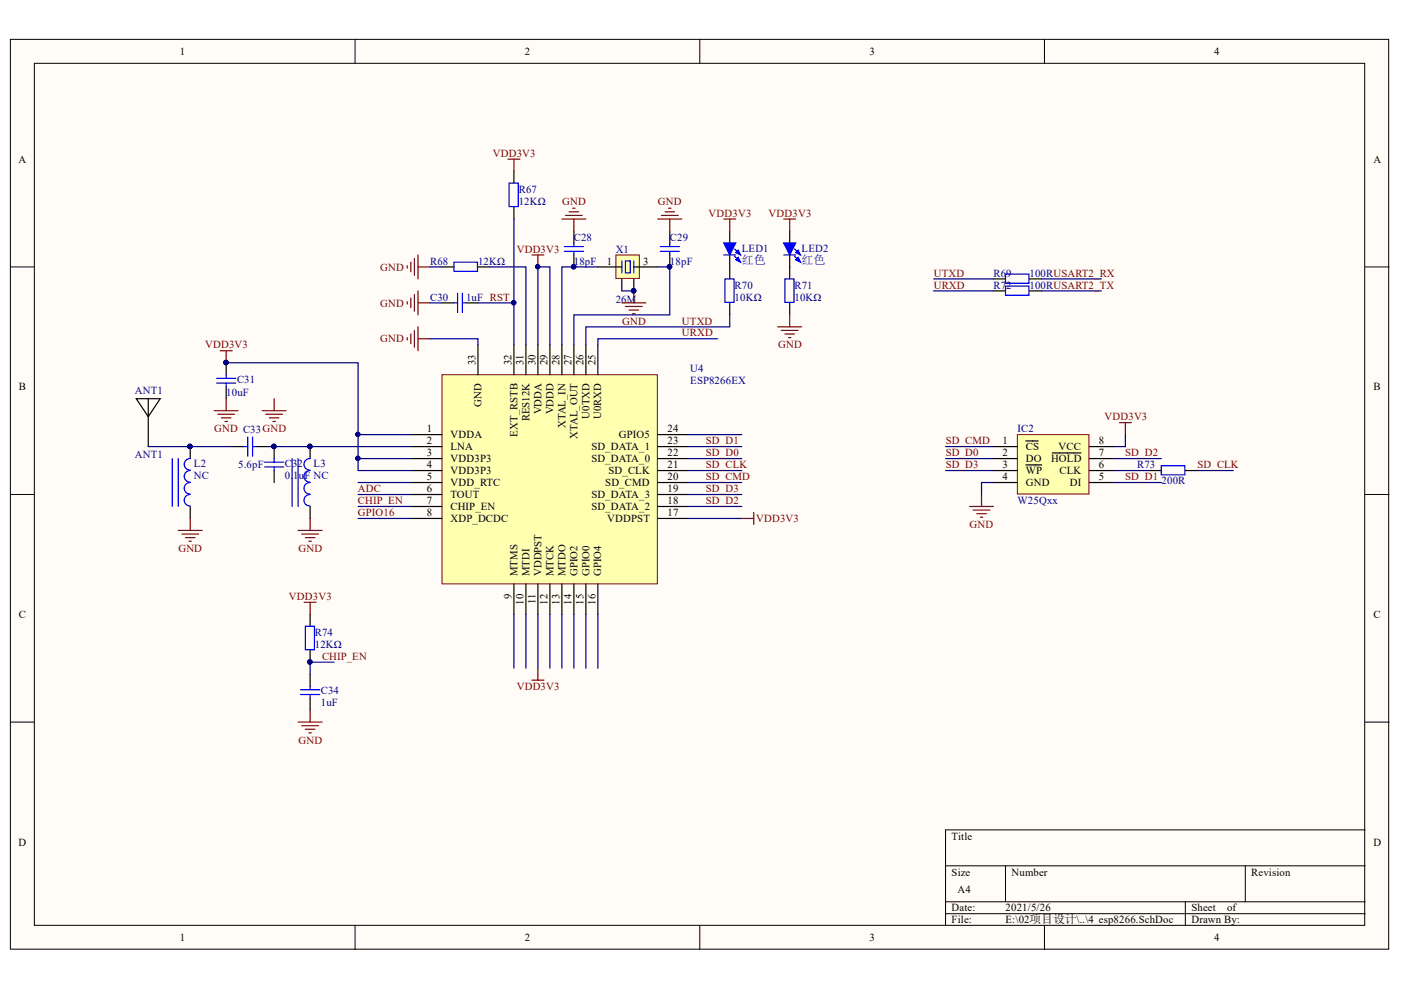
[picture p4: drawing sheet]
<svg xmlns="http://www.w3.org/2000/svg" width="297mm" height="210mm" viewBox="0 0 297 210" stroke-linecap="round" stroke-linejoin="round" font-family="sans-serif">
<defs><g id="words">
<g font-size="2.5" fill="#000080">
<text x="157.3" y="55.9">红色</text>
<text x="170" y="55.9">红色</text>
</g>
<g font-size="2.3">
<text x="38.2" y="11.7">1</text>
<text x="111.2" y="11.7">2</text>
<text x="184.3" y="11.7">3</text>
<text x="257.4" y="11.7">4</text>
<text x="3.9" y="34.5">A</text>
<text x="291.2" y="34.5">A</text>
<text x="128.7" y="56.1">1</text>
<text x="136.4" y="56.1">3</text>
<text x="100.8" y="77.4" transform="rotate(-90 100.8 77.4)">33</text>
<text x="108.5" y="77.4" transform="rotate(-90 108.5 77.4)">32</text>
<text x="111" y="77.4" transform="rotate(-90 111 77.4)">31</text>
<text x="113.5" y="77.4" transform="rotate(-90 113.5 77.4)">30</text>
<text x="116.1" y="77.4" transform="rotate(-90 116.1 77.4)">29</text>
<text x="118.6" y="77.4" transform="rotate(-90 118.6 77.4)">28</text>
<text x="121.1" y="77.4" transform="rotate(-90 121.1 77.4)">27</text>
<text x="123.7" y="77.4" transform="rotate(-90 123.7 77.4)">26</text>
<text x="126.2" y="77.4" transform="rotate(-90 126.2 77.4)">25</text>
<text x="4" y="82.8">B</text>
<text x="291.2" y="82.8">B</text>
<text x="102.1" y="86.2" transform="rotate(-90 102.1 86.2)">GND</text>
<text x="112.3" y="89.3" transform="rotate(-90 112.3 89.3)">RES12K</text>
<text x="114.8" y="87.8" transform="rotate(-90 114.8 87.8)">VDDA</text>
<text x="117.3" y="87.8" transform="rotate(-90 117.3 87.8)">VDDD</text>
<text x="125" y="88.8" transform="rotate(-90 125 88.8)">U0TXD</text>
<text x="127.5" y="88.8" transform="rotate(-90 127.5 88.8)">U0RXD</text>
<text x="90.5" y="91.6">1</text>
<text x="90.5" y="94.2">2</text>
<text x="95.5" y="92.9">VDDA</text>
<text x="95.5" y="95.4">LNA</text>
<text x="109.7" y="92.6" transform="rotate(-90 109.7 92.6)">EXT_RSTB</text>
<text x="119.9" y="90.7" transform="rotate(-90 119.9 90.7)">XTAL_IN</text>
<text x="122.4" y="93" transform="rotate(-90 122.4 93)">XTAL_OUT</text>
<text x="125.4" y="95.4">SD_DATA_1</text>
<text x="131.2" y="92.9">GPIO5</text>
<text x="141.5" y="94.2">23</text>
<text x="141.5" y="91.6">24</text>
<text x="212.5" y="94.2">1</text>
<text x="217.5" y="95.4">CS</text>
<text x="224.4" y="95.4">VCC</text>
<text x="233" y="94.2">8</text>
<text x="90.5" y="96.7">3</text>
<text x="90.5" y="99.2">4</text>
<text x="90.5" y="101.8">5</text>
<text x="95.5" y="98">VDD3P3</text>
<text x="95.5" y="100.5">VDD3P3</text>
<text x="125.4" y="98">SD_DATA_0</text>
<text x="129" y="100.5">SD_CLK</text>
<text x="141.5" y="101.8">20</text>
<text x="141.5" y="99.2">21</text>
<text x="141.5" y="96.7">22</text>
<text x="212.5" y="96.7">2</text>
<text x="212.5" y="99.2">3</text>
<text x="212.5" y="101.8">4</text>
<text x="217.5" y="98">DO</text>
<text x="217.5" y="100.5">WP</text>
<text x="222.8" y="98">HOLD</text>
<text x="224.6" y="100.5">CLK</text>
<text x="233" y="101.8">5</text>
<text x="233" y="99.2">6</text>
<text x="233" y="96.7">7</text>
<text x="90.5" y="104.4">6</text>
<text x="90.5" y="106.9">7</text>
<text x="95.5" y="103">VDD_RTC</text>
<text x="95.5" y="105.7">TOUT</text>
<text x="125.4" y="105.7">SD_DATA_3</text>
<text x="128.3" y="103">SD_CMD</text>
<text x="141.5" y="106.9">18</text>
<text x="141.5" y="104.4">19</text>
<text x="217.5" y="103">GND</text>
<text x="226.8" y="103">DI</text>
<text x="90.5" y="109.5">8</text>
<text x="95.5" y="108.2">CHIP_EN</text>
<text x="95.5" y="110.7">XDP_DCDC</text>
<text x="125.4" y="108.2">SD_DATA_2</text>
<text x="128.8" y="110.7">VDDPST</text>
<text x="141.5" y="109.5">17</text>
<text x="109.7" y="122.1" transform="rotate(-90 109.7 122.1)">MTMS</text>
<text x="112.3" y="122.1" transform="rotate(-90 112.3 122.1)">MTDI</text>
<text x="114.8" y="122.1" transform="rotate(-90 114.8 122.1)">VDDPST</text>
<text x="117.3" y="122.1" transform="rotate(-90 117.3 122.1)">MTCK</text>
<text x="119.9" y="122.1" transform="rotate(-90 119.9 122.1)">MTDO</text>
<text x="122.4" y="122.1" transform="rotate(-90 122.4 122.1)">GPIO2</text>
<text x="125" y="122.1" transform="rotate(-90 125 122.1)">GPIO0</text>
<text x="127.5" y="122.1" transform="rotate(-90 127.5 122.1)">GPIO4</text>
<text x="4" y="131">C</text>
<text x="108.5" y="127" transform="rotate(-90 108.5 127)">9</text>
<text x="111" y="128.2" transform="rotate(-90 111 128.2)">10</text>
<text x="113.5" y="128.1" transform="rotate(-90 113.5 128.1)">11</text>
<text x="116.1" y="128.2" transform="rotate(-90 116.1 128.2)">12</text>
<text x="118.6" y="128.2" transform="rotate(-90 118.6 128.2)">13</text>
<text x="121.1" y="128.2" transform="rotate(-90 121.1 128.2)">14</text>
<text x="123.7" y="128.2" transform="rotate(-90 123.7 128.2)">15</text>
<text x="126.2" y="128.2" transform="rotate(-90 126.2 128.2)">16</text>
<text x="291.2" y="131">C</text>
<text x="3.9" y="179.3">D</text>
<text x="201.8" y="178">Title</text>
<text x="291.2" y="179.3">D</text>
<text x="201.8" y="185.6">Size</text>
<text x="214.5" y="185.6">Number</text>
<text x="265.3" y="185.6">Revision</text>
<text x="203" y="189.4">A4</text>
<text x="201.8" y="193.2">Date:</text>
<text x="201.8" y="195.8">File:</text>
<text x="213.2" y="193.2">2021/5/26</text>
<text x="213.2" y="195.8">E:\02项目设计\..\4_esp8266.SchDoc</text>
<text x="252.6" y="193.2">Sheet</text>
<text x="252.6" y="195.8">Drawn By:</text>
<text x="260.2" y="193.2">of</text>
<text x="38.2" y="199.6">1</text>
<text x="111.2" y="199.6">2</text>
<text x="184.3" y="199.6">3</text>
<text x="257.4" y="199.6">4</text>
</g>
<g font-size="2.3" fill="#800000">
<text x="104.5" y="33.2">VDD3V3</text>
<text x="119.2" y="43.4">GND</text>
<text x="139.5" y="43.4">GND</text>
<text x="150.2" y="46">VDD3V3</text>
<text x="162.9" y="46">VDD3V3</text>
<text x="109.6" y="53.6">VDD3V3</text>
<text x="80.6" y="57.4">GND</text>
<text x="198" y="58.7">UTXD</text>
<text x="80.6" y="65">GND</text>
<text x="198" y="61.2">URXD</text>
<text x="131.9" y="68.8">GND</text>
<text x="144.6" y="68.8">UTXD</text>
<text x="144.6" y="71.3">URXD</text>
<text x="43.5" y="73.9">VDD3V3</text>
<text x="80.6" y="72.6">GND</text>
<text x="165" y="73.9">GND</text>
<text x="234.2" y="89.1">VDD3V3</text>
<text x="45.4" y="91.6">GND C33GND</text>
<text x="149.7" y="94.2">SD_D1</text>
<text x="200.5" y="94.2">SD_CMD</text>
<text x="149.7" y="99.2">SD_CLK</text>
<text x="149.7" y="96.7">SD_D0</text>
<text x="149.7" y="101.8">SD_CMD</text>
<text x="200.5" y="96.7">SD_D0</text>
<text x="200.5" y="99.2">SD_D3</text>
<text x="238.6" y="101.8">SD_D1</text>
<text x="238.6" y="96.7">SD_D2</text>
<text x="253.9" y="99.2">SD_CLK</text>
<text x="75.9" y="106.9">CHIP_EN</text>
<text x="75.9" y="104.4">ADC</text>
<text x="149.7" y="106.9">SD_D2</text>
<text x="149.7" y="104.4">SD_D3</text>
<text x="75.9" y="109.5">GPIO16</text>
<text x="160.3" y="110.7">VDD3V3</text>
<text x="205.6" y="112">GND</text>
<text x="37.8" y="117.1">GND</text>
<text x="63.3" y="117.1">GND</text>
<text x="61.3" y="127.2">VDD3V3</text>
<text x="68.3" y="139.9">CHIP_EN</text>
<text x="109.6" y="146.2">VDD3V3</text>
<text x="63.3" y="157.6">GND</text>
</g>
<g font-size="2.3" fill="#000080">
<text x="110" y="40.8">R67</text>
<text x="110" y="43.4">12KΩ</text>
<text x="121.7" y="51.1">C28</text>
<text x="130.5" y="53.6">X1</text>
<text x="142" y="51.1">C29</text>
<text x="157.3" y="53.3">LED1</text>
<text x="170" y="53.3">LED2</text>
<text x="91.2" y="56.1">R68</text>
<text x="101.4" y="56.1">12KΩ</text>
<text x="121.7" y="56.1">18pF</text>
<text x="142" y="56.1">18pF</text>
<text x="210.7" y="58.7">R69</text>
<text x="218.3" y="58.7">100RUSART2_RX</text>
<text x="91.2" y="63.7">C30</text>
<text x="98.8" y="63.7">1uF RST</text>
<text x="130.5" y="64.2">26M</text>
<text x="155.7" y="61.2">R70</text>
<text x="155.7" y="63.7">10KΩ</text>
<text x="168.4" y="61.2">R71</text>
<text x="168.4" y="63.7">10KΩ</text>
<text x="210.7" y="61.2">R72</text>
<text x="218.3" y="61.2">100RUSART2_TX</text>
<text x="28.6" y="83.5">ANT1</text>
<text x="50.3" y="81.2">C31</text>
<text x="146.4" y="78.9">U4</text>
<text x="146.4" y="81.5">ESP8266EX</text>
<text x="48" y="84">10uF</text>
<text x="215.7" y="91.6">IC2</text>
<text x="28.6" y="97.2">ANT1</text>
<text x="41.1" y="99">L2</text>
<text x="41.1" y="101.5">NC</text>
<text x="50.5" y="99.2">5.6pF</text>
<text x="60.4" y="99">C32</text>
<text x="60.4" y="101.5">0.1</text>
<text x="63.4" y="101.5">uF NC</text>
<text x="66.5" y="99">L3</text>
<text x="241.1" y="99.2">R73</text>
<text x="215.7" y="106.9">W25Qxx</text>
<text x="246.3" y="102.5">200R</text>
<text x="66.7" y="134.8">R74</text>
<text x="66.7" y="137.4">12KΩ</text>
<text x="68" y="147.2">C34</text>
<text x="68" y="149.8">1uF</text>
</g>
</g></defs>
<g fill="#fffcf8" stroke="#000" stroke-width=".21">
<path d="M2.2 8.3h292.2v192.9h-292.2z"/>
<path d="M7.3 13.4h282v182.8h-282z"/>
</g>
<g fill="none" stroke="#000" stroke-width=".21">
<path d="M75.3 8.3v5.1M148.4 8.3v5.1M221.4 8.3v5.1M2.2 56.6h5.1M289.4 56.6h5.1M2.2 104.8h5.1M289.4 104.8h5.1M2.2 153.1h5.1M289.4 153.1h5.1M289.4 176h-88.9v20.3M75.3 196.3v5M148.4 196.3v5"/>
<path d="M200.5 183.6h88.9M200.5 191.2h88.9M200.5 193.7h88.9M213.2 183.6v7.6M221.4 196.3v5M251.3 191.2v5.1M264 183.6v7.6"/>
</g>
<path d="M131.8 59.1v2.6M134.4 59.1v2.6" fill="none" stroke="#000" stroke-width=".25"/>
<circle cx="134.3" cy="61.6" r=".46" fill="#000080" stroke="#000080" stroke-width=".21"/>
<path d="M130.6 54.1h5v4.9h-5z" fill="#ffffb0" stroke="#800000" stroke-width=".21"/>
<g fill="none" stroke="#000" stroke-width=".25">
<path d="M109 36.3v2.5M93.7 56.6h2.6M101.3 56.6h2.6M109 43.9v2.5M126.8 56.6h5M134.4 56.6h5.1M48 76.9v2.6M93.7 64.2h2.6M98.8 64.2h2.5M28.9 84.5h5.1l-2.6 3.8zM31.4 84.5v10.2M40.3 94.7v2.5"/>
<path d="M48 82v2.5M49.2 94.7h2.6M54.3 94.7h2.6M58.1 94.7v2.5M58.1 99.8v2.5M65.7 94.7v2.5M40.3 107.4v2.5M65.7 107.4v2.5"/>
</g>
<g fill="none" stroke="#00f" stroke-width=".25">
<path d="M107.9 38.8h2v5h-2zM96.3 55.6h4.9v1.9h-4.9zM131.8 55.3v2.6M132.6 55.3h1v2.6h-1zM134.4 55.3v2.6M48 79.5v.7M96.3 64.2h.7M97 62.2v4M98 62.2v4M98 64.2h.8M36.5 97.2v10.2M37.8 97.2v10.2"/>
<path d="M40.3 99.8a1.23 1.23 0 0 0-1.2 1.2 1.23 1.23 0 0 0 1.2 1.2M40.3 97.2a1.22 1.22 0 0 0-1.2 1.2 1.22 1.22 0 0 0 1.2 1.3M45.9 80.2h4.1M45.9 81.2h4.1M48 81.2v.8M51.8 94.7h.7M52.5 92.7v4M53.5 92.7v4M53.5 94.7h.8M56.1 99h4.1M56.1 98h4.1M58.1 97.2v.8"/>
<path d="M58.1 99v.8M61.9 97.2v10.2M63.2 97.2v10.2M65.7 99.8a1.23 1.23 0 0 0-1.2 1.2 1.23 1.23 0 0 0 1.2 1.2M65.7 97.2a1.22 1.22 0 0 0-1.2 1.2 1.22 1.22 0 0 0 1.2 1.3M40.3 104.8a1.22 1.22 0 0 0-1.2 1.3 1.22 1.22 0 0 0 1.2 1.2M40.3 102.3a1.22 1.22 0 0 0-1.2 1.2 1.22 1.22 0 0 0 1.2 1.2M65.7 104.8a1.22 1.22 0 0 0-1.2 1.3 1.22 1.22 0 0 0 1.2 1.2M65.7 102.3a1.22 1.22 0 0 0-1.2 1.2 1.22 1.22 0 0 0 1.2 1.2"/>
</g>
<g fill="#000080" stroke="#000080" stroke-width=".21">
<circle cx="134.3" cy="61.6" r=".46"/>
<circle cx="40.3" cy="94.7" r=".47"/>
<circle cx="65.7" cy="94.7" r=".46"/>
<circle cx="58.1" cy="94.7" r=".47"/>
<circle cx="75.9" cy="97.2" r=".46"/>
<circle cx="47.9" cy="76.9" r=".46"/>
</g>
<path d="M31.4 94.7h17.8M56.9 94.7h30.5M75.9 97.2h11.5M75.9 102.3h11.5M75.9 104.8h11.5M75.9 109.9h11.5M75.9 107.4h11.5" fill="none" stroke="#000080" stroke-width=".25"/>
<g fill="none" stroke="#800000" stroke-width=".25">
<path d="M46.7 74.4h2.5M48 74.4v2.5M45.4 87.1h5.1M46.2 87.8h3.5M46.9 88.6h2.1M47.7 89.4h.5M48 84.5v2.6M55.6 87.1h5.1M56.3 87.8h3.6M57.1 88.6h2M57.9 89.4h.5M58.1 84.5v2.6"/>
<path d="M37.8 112.5h5.1M38.6 113.2h3.5M39.3 114h2M40.1 114.8h.5M40.3 109.9v2.6M63.2 112.5h5.1M64 113.2h3.5M64.7 114h2.1M65.5 114.8h.5M65.7 109.9v2.6"/>
</g>
<path d="M93.7 79.5h45.7v44.3h-45.7z" fill="#ffffb0" stroke="#800000" stroke-width=".21"/>
<g fill="none" stroke="#000" stroke-width=".25">
<path d="M121.7 49v2.5M121.7 54.1v2.5M142 49v2.5M142 54.1v2.5M101.3 73.1v6.4M109 73.1v6.4M111.5 73.1v6.4M114 73.1v6.4M116.6 73.1v6.4M119.1 73.1v6.4M121.7 73.1v6.4M124.2 73.1v6.4"/>
<path d="M126.8 73.1v6.4M87.4 92.1h6.3M87.4 94.7h6.3M87.4 97.2h6.3M87.4 99.8h6.3M139.5 92.1h6.3M139.5 94.7h6.3M139.5 97.2h6.3M139.5 99.8h6.3M87.4 102.3h6.3M87.4 104.8h6.3M87.4 107.4h6.3"/>
<path d="M87.4 109.9h6.3M139.5 102.3h6.3M139.5 104.8h6.3M139.5 107.4h6.3M139.5 109.9h6.3M109 123.9v6.3M111.5 123.9v6.3M114 123.9v6.3M116.6 123.9v6.3M119.1 123.9v6.3M121.7 123.9v6.3M124.2 123.9v6.3"/>
<path d="M126.8 123.9v6.3"/>
</g>
<g fill="none" stroke="#000080" stroke-width=".25">
<path d="M91.2 56.6h2.5M103.9 56.6h7.6v16.5M109 46.4v26.7M126.8 56.6h-7.7v16.5M139.5 56.6h2.5v10.2h-20.3v6.3M91.2 71.8h10.1v1.3M91.2 64.2h2.5M101.3 64.2h7.7M114 73.1v-16.5h2.6v16.5M131.8 61.7h2.6M152.2 71.8h-25.4v1.3M145.8 92.1h11.5"/>
<path d="M145.8 94.7h11.5M145.8 97.2h11.5M145.8 99.8h11.5M145.8 102.3h11.5M145.8 104.8h11.5M145.8 107.4h11.5M145.8 109.9h11.5M109 130.2v11.5M111.5 130.2v11.5M114 130.2v11.5M116.6 130.2v11.5M119.1 130.2v11.5"/>
<path d="M121.7 130.2v11.5M124.2 130.2v11.5M126.8 130.2v11.5"/>
</g>
<g fill="#000080" stroke="#000080" stroke-width=".21">
<circle cx="108.9" cy="64.2" r=".46"/>
<circle cx="121.6" cy="56.5" r=".46"/>
<circle cx="142" cy="56.5" r=".46"/>
<circle cx="114" cy="56.5" r=".46"/>
<circle cx="134.3" cy="61.6" r=".46"/>
</g>
<g fill="none" stroke="#800000" stroke-width=".25">
<path d="M107.7 33.7h2.5M109 33.7v2.6M86.3 56.3v.6M87.1 55.6v2M87.9 54.8v3.6M88.6 54.1v5M88.6 56.6h2.6M112.8 54.1h2.5M114 54.1v2.5M119.1 46.4h5.1M119.9 45.7h3.6M120.7 44.9h2"/>
<path d="M121.4 44.2h.5M121.7 46.4v2.6M139.5 46.4h5.1M140.2 45.7h3.6M141 44.9h2M141.8 44.2h.5M142 46.4v2.6M86.3 64v.5M86.3 71.6v.5M87.1 63.2v2M87.1 70.8v2M87.9 62.4v3.6"/>
<path d="M87.9 70.1v3.5M88.6 61.7v5.1M88.6 69.3v5.1M88.6 64.2h2.6M88.6 71.8h2.6M131.8 64.2h5.1M132.6 65h3.6M133.4 65.7h2M134.1 66.5h.5M134.4 61.7v2.5M157.3 109.9h2.5M159.8 108.7v2.5"/>
<path d="M112.8 144.2h2.5M114 141.7v2.5"/>
</g>
<path d="M119.6 53.3h4.1M119.6 52.3h4.1M121.7 51.5v.8M121.7 53.3v.8M140 53.3h4M140 52.3h4M142 51.5v.8M142 53.3v.8" fill="none" stroke="#00f" stroke-width=".25"/>
<path d="M215.7 92.1h15.2v12.6h-15.2z" fill="#ffffb0" stroke="#800000" stroke-width=".21"/>
<g fill="none" stroke="#000" stroke-width=".25">
<path d="M154.7 49v2.5M154.7 54.1v5M154.7 64.2v2.6M210.6 94.7h5.1M210.6 97.2h5.1M210.6 99.8h5.1M217.5 93.5h2.6M217.5 98.6h3.3M223.1 96h6.1M231 94.7h5.1M231 97.2h5.1M231 99.8h5.1"/>
<path d="M243.7 99.8h2.5M251.3 99.8h2.6M210.6 102.3h5.1M231 102.3h5.1"/>
</g>
<path d="M237.3 89.6h2.6M238.6 89.6v2.5M205.6 107.4h5M206.3 108.1h3.6M207.1 108.9h2M207.8 109.7h.6M208.1 104.8v2.6" fill="none" stroke="#800000" stroke-width=".25"/>
<path d="M200.5 97.2h10.1M200.5 99.8h10.1M200.5 94.7h10.1M236.1 97.2h10.1M236.1 99.8h7.6M238.6 92.1v2.6h-2.5M253.9 99.8h7.6M210.6 102.3h-2.5v2.5M236.1 102.3h10.1" fill="none" stroke="#000080" stroke-width=".25"/>
<path d="M153.7 59.1h1.9v5h-1.9zM246.2 98.8h5v1.9h-5z" fill="none" stroke="#00f" stroke-width=".25"/>
<path d="M153.4 51.5h2.6l-1.3 2.6z" fill="#00f"/>
<path d="M153.4 51.5h2.6l-1.3 2.6zM155.7 52.8l1.3 1.3M155.7 54.3l1.3 1.3" fill="none" stroke="#00f" stroke-width=".25"/>
<path d="M156 53.5l.5-.5 .5 1.1z" fill="#00f"/>
<path d="M156 53.5l.5-.5 .5 1.1z" fill="none" stroke="#00f" stroke-width=".25"/>
<path d="M156 55.1l.5-.5 .5 1z" fill="#00f"/>
<path d="M153.4 54.1h2.6M156 55.1l.5-.5 .5 1zM166.4 59.1h1.9v5h-1.9z" fill="none" stroke="#00f" stroke-width=".25"/>
<path d="M154.7 66.8v2.5h-30.5v3.8" fill="none" stroke="#000080" stroke-width=".25"/>
<path d="M153.4 46.4h2.6M154.7 46.4v2.6" fill="none" stroke="#800000" stroke-width=".25"/>
<path d="M167.4 49v2.5M167.4 54.1v5M167.4 64.2v2.6" fill="none" stroke="#000" stroke-width=".25"/>
<path d="M166.2 51.5h2.5l-1.3 2.6z" fill="#00f"/>
<path d="M166.2 51.5h2.5l-1.3 2.6zM168.4 52.8l1.3 1.3M168.4 54.3l1.3 1.3" fill="none" stroke="#00f" stroke-width=".25"/>
<path d="M168.7 53.5l.5-.5 .5 1.1z" fill="#00f"/>
<path d="M168.7 53.5l.5-.5 .5 1.1z" fill="none" stroke="#00f" stroke-width=".25"/>
<path d="M168.7 55.1l.5-.5 .5 1z" fill="#00f"/>
<path d="M166.2 54.1h2.5M168.7 55.1l.5-.5 .5 1zM213.2 58.1h5v2h-5zM213.2 60.7h5v1.9h-5zM64.7 132.8h2v5h-2zM63.7 147.3h4.1M63.7 146.2h4.1M65.7 145.5v.7M65.7 147.3v.7" fill="none" stroke="#00f" stroke-width=".25"/>
<g fill="none" stroke="#800000" stroke-width=".25">
<path d="M166.2 46.4h2.5M167.4 46.4v2.6M164.9 69.3h5.1M165.6 70.1h3.6M166.4 70.8h2M167.2 71.6h.5M167.4 66.8v2.5M64.5 127.7h2.5M65.7 127.7v2.5M63.2 153.1h5.1M64 153.9h3.5M64.7 154.6h2.1"/>
<path d="M65.5 155.4h.5M65.7 150.6v2.5"/>
</g>
<path d="M210.6 59.1h2.6M218.3 59.1h2.5M210.6 61.7h2.6M218.3 61.7h2.5M65.7 130.2v2.6M65.7 137.9v2.5M65.7 142.9v2.6M65.7 148v2.6" fill="none" stroke="#000" stroke-width=".25"/>
<g fill="#000080" stroke="#000080" stroke-width=".21">
<circle cx="65.7" cy="140.3" r=".46"/>
<circle cx="47.9" cy="76.9" r=".46"/>
<circle cx="75.9" cy="92.1" r=".46"/>
<circle cx="75.9" cy="97.2" r=".46"/>
</g>
<path d="M197.9 59.1h12.7M220.8 59.1h12.7M48 76.9h27.9v22.9h11.5M197.9 61.7h12.7M220.8 61.7h12.7M75.9 92.1h11.5M70.8 140.4h-5.1v2.5" fill="none" stroke="#000080" stroke-width=".25"/>
<use href="#words"/>
</svg>
